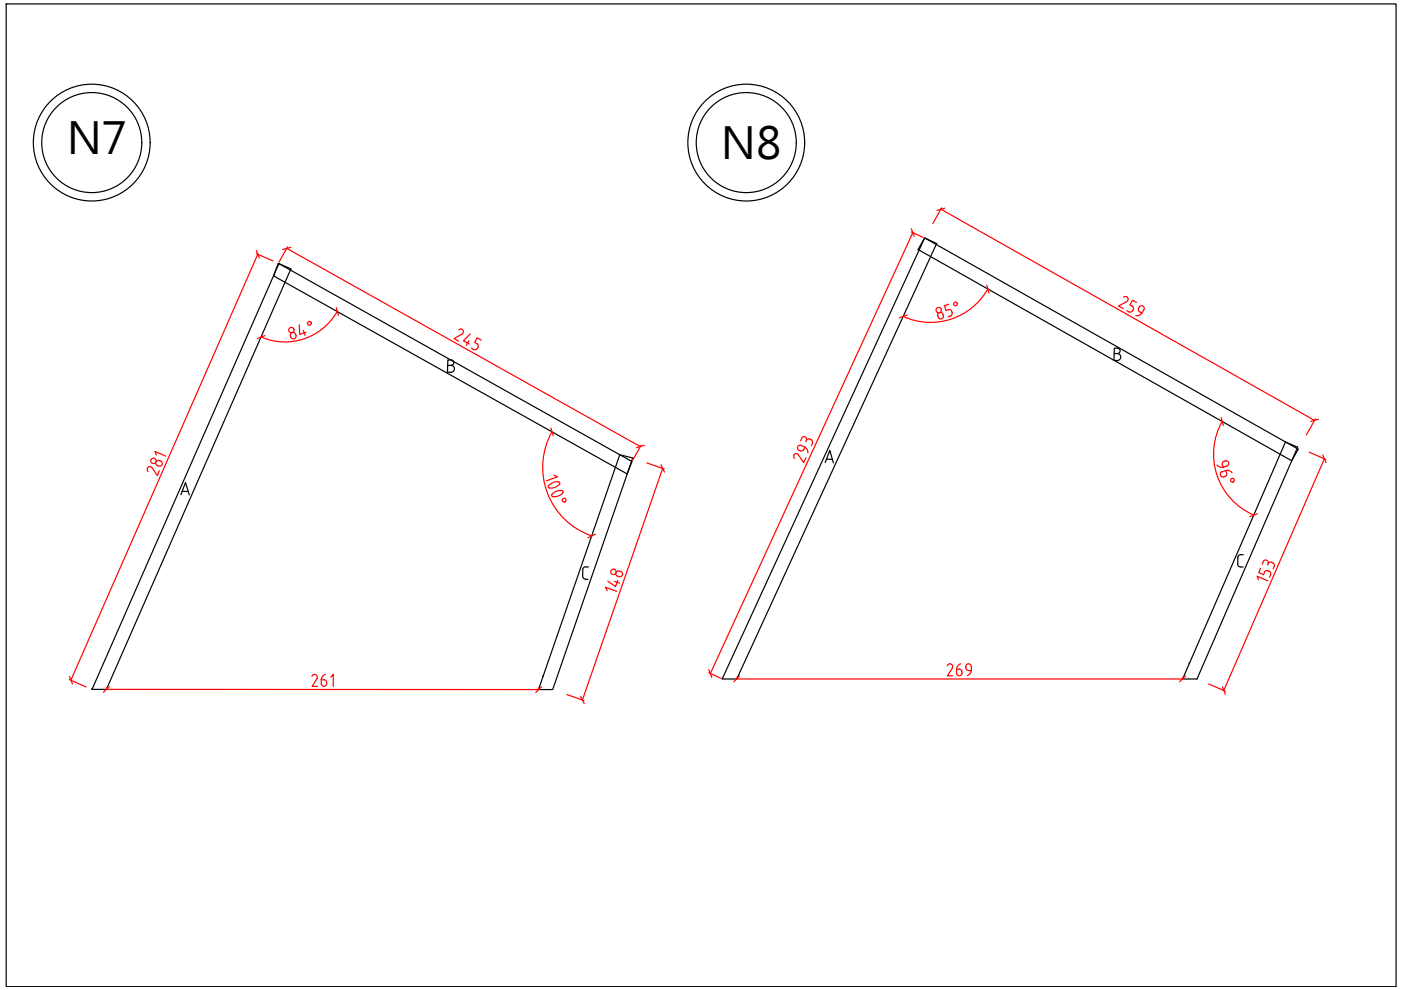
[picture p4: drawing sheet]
<svg xmlns="http://www.w3.org/2000/svg" width="297mm" height="210mm" viewBox="0 0 297 210" stroke-linecap="round" stroke-linejoin="round" font-family="sans-serif">
<defs><g id="words">
<g font-size="9.3">
<text x="14.1" y="32.8">N7</text>
<text x="152.8" y="33.8">N8</text>
</g>
</g></defs>
<!-- layer: 0 -->
<path d="M59 55.8l75 42.1-1 2.6-75-42zM59.1 55.9l-39.6 90.3M59.1 55.9l2.6 1.1-39.1 89.2h-3.1M196 50.4l79.3 44.8-1.4 2.5-79.3-44.8 1.4-2.5 2.6 1.2-42.4 92.4h-3.1zM131.4 96.4l2.8 .7-17 49.1h-3zM272.5 93.7l2.6 1.1-21.3 49.2h-3.1zM19.5 146.2h.1M114.2 146.2h.1M115.1 143.4h.1M153.1 144h.1M252.1 140.7h.1" fill="none" stroke="#000" stroke-width=".25"/>
<path d="M1.3 .8h294.7v208.4h-294.7z" fill="none" stroke="#000" stroke-width=".25"/>
<!-- layer: 5 -->
<g fill="none" stroke="#000" stroke-width=".25">
<path d="M94.9 77.5h.8M95.6 78.9a.74 .74 0 0 0 .8-.7 .74 .74 0 0 0-.8-.7 .57 .57 0 0 0 .6-.6 .57 .57 0 0 0-.5-.6h-.7l-.1 2.6h.7M236.2 75h.7M237 73.8h-.7l-.1 2.6h.7a.74 .74 0 0 0 .7-.7 .74 .74 0 0 0-.7-.7 .57 .57 0 0 0 .6-.6 .57 .57 0 0 0-.6-.6M175 98.1l.9-2.6 .8 2.7M175.3 97.4h1.2M38.4 104.9l.9-2.6 .8 2.6M38.7 104.2h1.2M262.4 119.5a.66 .66 0 0 0 .6 .7M262.5 118.2l-.1 1.3M263.6 117.6h-.5a.66 .66 0 0 0-.7 .6M123.5 122.1a.66 .66 0 0 0 .7 .7"/>
<path d="M123.6 120.8l-.1 1.4M124.2 122.8h.5M124.2 120.2a.66 .66 0 0 0-.7 .6M124.2 120.2h.6M263.1 120.2h.5"/>
<circle cx="19.5" cy="30.2" r="12.4"/>
<circle cx="19.5" cy="30.2" r="10.6"/>
<circle cx="158.2" cy="30.2" r="12.4"/>
<circle cx="158.2" cy="30.2" r="10.6"/>
</g>
<g fill="none" stroke="#f00" stroke-width=".25">
<path d="M54.4 53.8l3.5 1.5M54.7 53.9l-39.7 90.3M60.8 52.6l75 42.1M61 52.4l-1.8 3.1M193.2 49.2l2.5 1.1M193.5 49.3l-42.9 93.5M199.5 44.4l79.2 44.7M199.6 44.1l-1.8 3.3M62.7 70.9a.61 .61 0 0 0-.9-.3 .61 .61 0 0 0-.1 .9M62.7 70.9a.6 .6 0 0 1-.2 .9 .6 .6 0 0 1-.8-.3M63.5 68.9v2l1.4-.5M64.3 70l.4 1.1"/>
<path d="M71.5 66a12.7 12.7 0 0 1-16.2 5.4M97.3 69.9a.57 .57 0 0 1 .8 .1 .57 .57 0 0 1-.1 .8M98 70.8l-1.7 1 .9 .5M99.4 72.2l-.6 1M99.7 70.8l-1.4 1.4 1.2 .7M99.9 73.8l.8 .4 .5-.3M101.1 72.8l.3 .5-.1 .3M101.3 73.6l-.1 .3M102 72.1l-.8-.5-.6 1 .5 .3M198.9 67l.1 .3M199.9 66.6a.57 .57 0 0 0-.7-.3 .57 .57 0 0 0-.4 .7M199.9 66.7l.1 .2"/>
<path d="M200 66.9a.57 .57 0 0 1-.4 .7 .57 .57 0 0 1-.7-.4M201.1 65.6h.3l.4 .4M201.2 64.5l-1 .3 .4 1.1 .5-.2M201.5 67l-.5 .2M201.8 66l.1 .3M201.9 66.3l-.2 .6-.2 .1M209.4 61.3a13.9 13.9 0 0 1-17.9 5.8M238.2 63a.57 .57 0 0 1 .9 .1 .57 .57 0 0 1-.2 .8M238.9 64l-1.7 .9 1 .5M240 64.9a.72 .72 0 0 1 .2 .9 .72 .72 0 0 1-.9 .3l-.4-.2M241 64.1l-.9-.4-.5 .9 .5 .3M242.5 65.6a1.67 1.67 0 0 1-1.7 1.3"/>
<path d="M242.5 65.7a.59 .59 0 0 0-.3-.9 .59 .59 0 0 0-.8 .5v.6l.7 .5M32.2 99.2a.59 .59 0 0 0-.8-.1 .59 .59 0 0 0 0 .9M32.3 99.2l1.1 1.6 .4-1M33.1 96.5l-.2-.8 2.2 1M34.1 97.7a.61 .61 0 0 1 .2 .9 .61 .61 0 0 1-.9 .1 .6 .6 0 0 1-.2-.9 .6 .6 0 0 1 .9 0M117 91.5a15.4 15.4 0 0 0 8.4 22.1M135.9 94.4l-1.7 3.2M137.2 98.2l3.6 1.2M140.5 99.3l-17 49.1M168.3 96.5l.2 .7M169.3 96.4l-.5-.2-.5 .3M169.3 96.5l1.1 1.6 .5-1"/>
<path d="M169.9 92.9a.61 .61 0 0 1 1-.2 .61 .61 0 0 1 0 1M170 92.9l-.2 .6M170.6 94.8a1.25 1.25 0 0 1 .7 1.2M170.6 94.8l-.7-.4a.57 .57 0 0 0-.8 .3 .57 .57 0 0 0 .3 .8M170.6 94.8l-.2 .5a.69 .69 0 0 1-1 .2M171.7 93.1h-.6l-.1 .3M171.7 93.1l.3 .1M172 93.2l.3 .5-.1 .3M172.3 94l-.3 .5M258 98.6a1.25 1.25 0 0 0 1.4 .4M259.1 89.3a14.1 14.1 0 0 0 6.7 19.9M259.5 97.8l-.4 .4 .3 .9"/>
<path d="M259.5 97.8a.58 .58 0 0 1 .9 .2 .58 .58 0 0 1-.3 .8l-.7 .2M259.9 99.8a1.29 1.29 0 0 1 1.3 .4M259.9 99.8l-.8 .3M259.9 99.8l.2 .5M277.6 95.9l3.5 1.5M278.9 88.8l-1.9 3.4M280.8 97.3l-21.3 49.1M117.2 105.3a2.18 2.18 0 0 0 2.2-.9v-.2a1.76 1.76 0 0 0-2.4 .9l.2 .2M117.4 100.7l.8 .4-2.4 .9M118.4 102.2a2.35 2.35 0 0 0-2 .7M118.4 102.1l.3 .3-.1 .3M118.6 102.7a2.16 2.16 0 0 1-2.2 .7l-.1-.5"/>
<path d="M259.1 100a.57 .57 0 0 0-.4 .7 .57 .57 0 0 0 .8 .4M259.7 101l-.2 .1M260 100.3v.4l-.3 .3M267.8 119.1a.57 .57 0 0 1 .8-.3 .57 .57 0 0 1 .3 .7M267.8 119.1l-.2 .5M268.9 119.5l-.1 .3M269.6 119.2l-.5 .1-.2 .2M269.6 119.2l.3 .2M269.9 119.3l.3 .5v.3M128.7 125.3l-.3-.8 2.4 .9M130.3 123.3l1.1 .3M131 123l-.5 1.4-1.6-1.2"/>
<path d="M131.3 121.1a.57 .57 0 0 0-.7 .3 .57 .57 0 0 0 .3 .8M131.4 121.1a.61 .61 0 0 1 .6 .8 .61 .61 0 0 1-1 .3M266.8 122.9l-.3-.7 2.3 1M267.3 120.5l-.4 .9 1 .5 .2-.5M268.8 121l-.6 .1-.1 .2M268.9 121.1h.2M269.1 121.1l.3 .5v.3M269.4 121.9l-.2 .5M270.2 120.1l-.2 .5M14.7 144.1l3.5 1.6M22.6 145.8v.4h91.6v-.3M66.1 143.4a.57 .57 0 0 1 .8-.4 .57 .57 0 0 1 .3 .9"/>
<path d="M67.2 143.9l-1 1.6h1.1M68.1 144.1v.9a.6 .6 0 0 0 .8 .5 .6 .6 0 0 0 .4-.8M68.1 144.1h.6M68.7 144.1l.4 .2 .1 .4M69 143a1.29 1.29 0 0 0-.9 1.1M70.1 143.6l.6-.6v2.5M120.2 147.3l3.6 1.2M150.3 142.6l2.5 1.2M156.2 143.6v.4h94.5v-.4M200.9 141.2a.57 .57 0 0 1 .7-.4 .57 .57 0 0 1 .3 .8M201.9 141.6l-1 1.7h1.1M202.8 142.7a.57 .57 0 0 0 .6 .6 .57 .57 0 0 0 .6-.6"/>
<path d="M202.8 141.9v.8M202.8 141.9h.6M203.4 141.9l.4 .1 .1 .4M203.7 140.7a1.29 1.29 0 0 0-.9 1.2M204 142.4v.3M204.8 141.3a.57 .57 0 0 1 .5-.6 .57 .57 0 0 1 .6 .6M204.8 141.6l.2 .5 1 .1M204.8 141.3v.3M205.9 142.1a1.25 1.25 0 0 1-.8 1.2M206 141.3v.8M256.2 145l3.6 1.5"/>
<circle cx="61.8" cy="70" r=".57"/>
<circle cx="65.6" cy="68.5" r=".4"/>
<circle cx="199" cy="65.8" r=".57"/>
<circle cx="202.6" cy="64.4" r=".4"/>
<circle cx="32.5" cy="97.7" r=".57"/>
<circle cx="119.6" cy="106.1" r=".4"/>
<circle cx="261.3" cy="101.8" r=".4"/>
<circle cx="130.1" cy="121.2" r=".57"/>
</g>
<!-- layer: 0 -->
<g fill="none" stroke="#f00" stroke-width=".25">
<path d="M54.4 53.1l.6 1.6M61.6 52.4l-1.7 .5M193.2 48.5l.6 1.6M200.3 44.1l-1.6 .5M56.2 71.1l-1.6 .7M71.3 65.2l.5 1.7M192.3 66.8l-1.6 .6M209.2 60.4l.5 1.7M116.8 90.7l.5 1.7M136.6 94.4l-1.6 .5M140.1 98.5l.8 1.6M258.9 88.5l.5 1.7"/>
<path d="M279.5 88.9l-1.6 .5M280.5 96.5l.6 1.6M126.2 113.3l-1.5 .7M266.6 108.9l-1.6 .6M14.7 143.4l.7 1.6M23.2 145.6l-1.3 1.2M114.8 145.6l-1.2 1.2M123.1 147.6l.8 1.6M150.3 142l.6 1.6M156.8 143.3l-1.2 1.3M251.3 143.3l-1.2 1.3M259.2 145.6l.6 1.6"/>
</g>
<use href="#words"/>
</svg>
